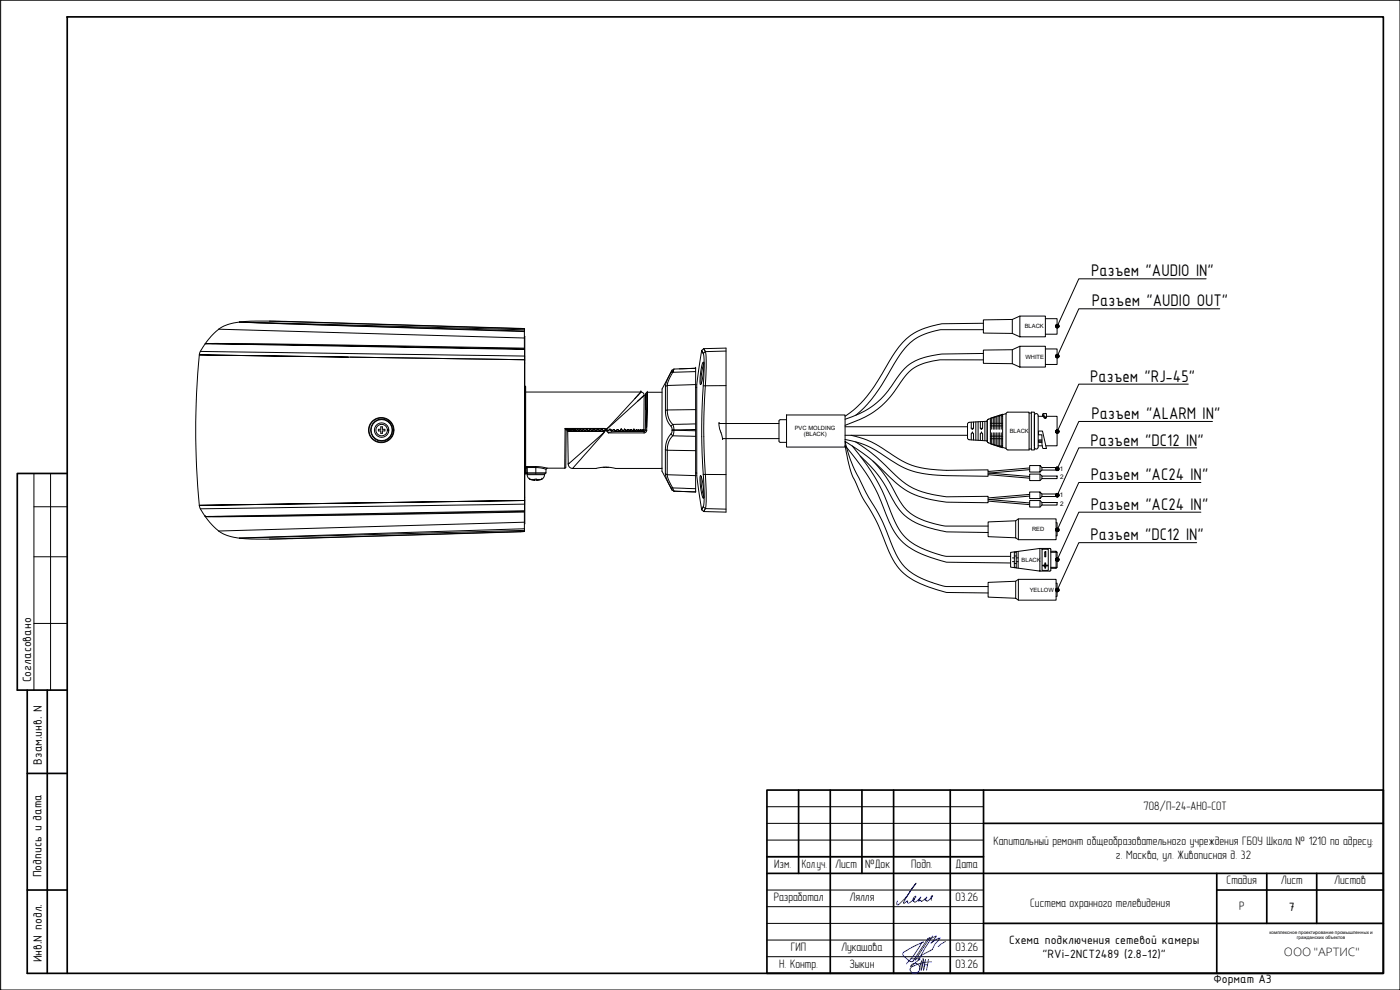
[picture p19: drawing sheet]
<svg xmlns="http://www.w3.org/2000/svg" width="420mm" height="297mm" viewBox="0 0 420 297" stroke-linecap="round" stroke-linejoin="round" font-family="sans-serif">
<defs><g id="words">
<g font-size="5.4">
<text x="327.4" y="83">Разъем &quot;AUDIO IN&quot;</text>
<text x="327.7" y="91.9">Разъем &quot;AUDIO OUT&quot;</text>
<text x="327.2" y="114.6">Разъем &quot;RJ-45&quot;</text>
<text x="327.6" y="125.8">Разъем &quot;ALARM IN&quot;</text>
<text x="327.3" y="133.7">Разъем &quot;DC12 IN&quot;</text>
<text x="327.4" y="144.1">Разъем &quot;AC24 IN&quot;</text>
<text x="327.4" y="153">Разъем &quot;AC24 IN&quot;</text>
<text x="327.3" y="162.1">Разъем &quot;DC12 IN&quot;</text>
</g>
<g font-size="3.9">
<text x="9.4" y="204.7" transform="rotate(-90 9.4 204.7)">Согласовано</text>
<text x="12.5" y="229.4" transform="rotate(-90 12.5 229.4)">Взам.инв. N</text>
<text x="12.5" y="263.2" transform="rotate(-90 12.5 263.2)">Подпись и дата</text>
<text x="386.8" y="273.3">7</text>
<text x="302.9" y="283.1">Схема подключения сетевой камеры</text>
<text x="312.9" y="287.5">&quot;RVi-2NCT2489 (2.8-12)&quot;</text>
<text x="12.6" y="288.7" transform="rotate(-90 12.6 288.7)">Инв.N подл.</text>
<text x="364.2" y="295">Формат А3</text>
</g>
<text font-size="3.8" x="385.3" y="286.9">ООО &quot;АРТИС&quot;</text>
<g font-size="3.7">
<text x="343.2" y="243.1">708/П-24-АНО-СОТ</text>
<text x="298.2" y="253.5">Капитальный ремонт общеобразовательного учреждения ГБОУ Школа № 1210 по адресу:</text>
<text x="334.9" y="257.7">г. Москва, ул. Живописная д. 32</text>
<text x="232.4" y="260.4">Изм.</text>
<text x="240.6" y="260.4">Кол.уч.</text>
<text x="250.6" y="260.4">Лист</text>
<text x="259.7" y="260.4">№Док</text>
<text x="273.5" y="260.4">Подп.</text>
<text x="286.8" y="260.4">Дата</text>
<text x="368.1" y="265.4">Стадия</text>
<text x="384.4" y="265.4">Лист</text>
<text x="400.4" y="265.4">Листов</text>
<text x="232.2" y="270.4">Разработал</text>
<text x="254.9" y="270.4">Лялля</text>
<text x="286.7" y="270.4">03.26</text>
<text x="309.2" y="272.2">Система охранного телевидения</text>
<text x="371.9" y="272.9">Р</text>
<text x="237.3" y="285.4">ГИП</text>
<text x="252.4" y="285.4">Лукашова</text>
<text x="286.7" y="285.4">03.26</text>
<text x="233.8" y="290.5">Н. Контр.</text>
<text x="254.9" y="290.4">Зыкин</text>
<text x="286.7" y="290.4">03.26</text>
</g>
<g font-size="1.9">
<text x="318.1" y="141.3">1</text>
<text x="318.2" y="143.8">2</text>
<text x="318.1" y="149.2">1</text>
<text x="318.2" y="151.8">2</text>
</g>
<g font-size="1.7">
<text x="307.5" y="98.6">BLACK</text>
<text x="307.7" y="107.6">WHITE</text>
<text x="238.5" y="128.9">PVC MOLDING</text>
<text x="241.2" y="131">(BLACK)</text>
<text x="303" y="129.9">BLACK</text>
<text x="309.7" y="159.4">RED</text>
<text x="306.6" y="168.5">BLACK</text>
<text x="309" y="177.6">YELLOW</text>
</g>
<g font-size="1.4">
<text x="381" y="280.2">комплексное проектирование промышленных и</text>
<text x="389.2" y="281.9">гражданских объектов</text>
</g>
</g></defs>
<!-- layer: 0 -->
<g fill="none" stroke="#000" stroke-width=".3">
<path d="M65.6 98.8l-2.3 2.2-1.7 2.1M65.6 98.8l91.8 2.6M71.9 96.6l-3.6 .8-2.7 1.4M71.9 96.6l85.5 2.9M71.9 96.6l85.5 2.4M71.9 96.6l85.5 2.7M80.9 96.4l76.5 2.2M81 96.4h-5.4l-3.7 .2M157.4 99.5v1.9M157.4 98.6h.1M157.4 99.3v.2M157.4 99v.3"/>
<path d="M157.4 98.7v.3M362 83.7h-38.2l-6.3 13.7M366.1 92.7h-42.3l-6.3 13.7M60.1 105.4l-.2 .7a229.1 229.1 0 0 0-.1 45.5M60.1 105.4l97.3 1.4M61.6 103.1l-1.5 2.3M61.6 103.1l20.9 .1 74.9 1.3M104.5 107.2l-44.7-.7 97.6 1.4M105 107.2l52.4 .7M157.4 101.4v3.1M157.4 104.5v.2M157.4 100.9v56.3"/>
<path d="M157.4 104.7v.1M157.4 104.7l-95.8-1.6 95.8 1.7M157.4 104.8v2M157.4 108.9h.1M157.4 108.1h.1M157.4 107.9v43.3M157.4 106.8v.1M157.4 106.9v1M157.5 115.9h.1M157.6 115.9v26.3M157.8 117.6h34.5M190.5 119.6l-7.4 8.1-1 .9-.5 .1"/>
<path d="M191 119.1l-.5 .5M192.3 117.7l-1.2 1.3M192.3 117.6h.1M192.3 117.6a.94 .94 0 0 1 1 1M192.3 117.6l-1.8 2M193.1 118.9l-1.8 1.5M193.3 118.6l-.2 .2M193.3 118.6l-2 1.8M193.3 118.6l-.1 10.2M194.3 117.7l-.4 .4M194.3 117.7h.1M194.3 117.7h4.4"/>
<path d="M199.7 116v7.2M200.3 115.7l-.6 .3M200.3 115.7v7.3M201.4 111.7h.5M201.7 111l-3 5.7v12.4v12.3l3 5.7M201.7 111l-1.6 3.2-.4 1.8M201.9 111.7l-1.2 2.4-.4 1.6M202.3 110.7l-.4 1 .2-.4M202.3 110.7l-.6 .3M208.8 110.5h.1M208.8 110.5v37.1M208.8 111.5l-6.9 .2"/>
<path d="M208.8 110.5l-4.9 .2M208.8 115.4l-8.5 .3M208.8 116.2h.3M208.8 110.5l-6.5 .2M210.5 115h.1M210.6 105.1l-1.5 10.3v27.3l1.5 10.3M210.6 105.1l.5 .9zM211 108.7l.2 .4v2l-.5 3.1-.5 1.2-.1-2.3zM211.2 104.6l.5 .9M211.2 104.6l6.7-.2v49.3l-6.7-.2M211.2 109.2l-.7 2.8v3M211.2 104.6l-.6 .5"/>
<path d="M211.7 105.5l-.6 .5 .2 2.5-.1 5.6a191.5 191.5 0 0 0-.1 28.2M211.7 115.7a186.4 186.4 0 0 0 0 26.7M211.7 105.5l.2 2.6-.2 7.6M211.7 115.7l-.6 .1M217.9 115.7h-6.2M217.9 105.3l-6.2 .2M356.6 115.3h-32.8l-6.3 13.7M114.3 128.1h.5v.7h.7v.5h-.7v.7h-.5v-.7h-.7v-.5h.7zM158.2 140l-.4 .2M158.2 140l-.3 .3h.3M158.2 140h2.6M158.2 140v.3"/>
<path d="M160.8 140v2.2M160.8 140l3.4 .5M169.9 129l-.1 11.3-.3 .2M170.2 128.7l-.3 .3M170.2 128.7l-.6-.1 .3 .4M170.4 128.9h.2M170.4 129.5l.1 9.8a1.3 1.3 0 0 0 1.4 1.3M170.4 128.9v.6M170.4 128.9v.4v-.4M170.4 128.9h.1M170.4 129.5h11M170.5 128.9h.1"/>
<path d="M170.5 128.9v.4l.1-.4M170.5 139.3h.1M170.6 128.9h.1M170.6 128.9h.7M170.6 128.9l.2 .4 .1-.4M170.6 128.9h.3M170.9 128.9h.1M171 128.9h.3h-.3M171.4 128.9l-.3 .4-.1-.4M171.4 128.9h.1M171.4 128.9h.8M171.4 128.9l.2 .4 .3-.4"/>
<path d="M171.9 128.9h.1M171.9 128.9h.3h-.3M171.9 128.9l.3 .4M172.2 128.7v.6M172.2 129.3h.1M172.3 129.3h.1M172.5 128.9l-.2 .4M172.6 128.9l.3 .4M172.6 128.9h-.1M172.6 128.9h.1M172.9 129.3h.1M173 129.3h-.1"/>
<path d="M173.2 128.9l-.2 .4zM173.3 128.9h-.1M173.3 128.9h.1M173.4 128.9h-.2M173.4 128.9l.3 .4M173.7 129.3h.1M173.8 129.3h-.1M174.1 128.9l-.3 .4M174.1 128.9h.1M174.2 128.9h-.1M174.2 128.9h.1M174.2 128.9l.4 .4"/>
<path d="M174.6 129.3h.1M174.7 129.3h-.1M174.7 129.2v.1M174.8 129.2l-.1 .1M175 128.9l-.3 .3M175 128.9l-.2 .3M175.1 128.9h-.1M175.1 128.9h.1M175.1 128.9l.4 .4zM175.6 129.3h.1M175.7 129.3h-.1M175.7 129.2l-.1 .1"/>
<path d="M175.7 129.2v.1M176 128.9l-.3 .3M176 128.9h.1M176.1 128.9l.5 .4M176.1 128.9h-.1M176.2 128.9h.1M176.2 128.9l.5 .4M176.6 129.3h.1M176.7 129.3h-.1M176.7 129.3h.1M177.1 128.9l-.4 .4M177.1 128.9h.1"/>
<path d="M177.2 128.9h-.1M177.2 128.9h.1M177.2 128.9l.4 .4M177.2 128.9l.5 .4M177.7 129.3h.1M177.8 129.3h.1M177.8 129.2l-.1 .1M177.8 129.2v.1M178.2 128.9l-.4 .3M178.2 128.9h.1M178.3 128.9l-.5 .3M178.3 128.9h.1"/>
<path d="M178.4 128.9h.1M178.4 128.9l.4 .4M178.8 129.3h.1M178.9 129.3h.1M179.4 128.9l-.5 .4M179.4 128.9h.1M179.5 128.9h.1M179.5 128.9l.5 .4M180 129.3h.1M180.1 129.3h-.1M180.1 129.3h.1M180.6 128.9h.1"/>
<path d="M180.6 128.9l-.5 .4M180.6 128.8l.1 .1M180.7 128.9l.5 .4M180.7 128.9h.1M181.2 129.3h.1M181.3 129.3h.1M181.3 129.3h-.1M181.3 129.2l.5-.4 .5 .5M181.4 128.6l.2 .1M181.4 128.6l-11.2 .1M181.4 128.6h-11.8l-.1 11.9M181.4 129.5l-10.9 9.8"/>
<path d="M181.5 129.4l-9.6 11.2M181.5 129.4l-.1 .1M181.7 129l-.5 .3M181.7 129l.9 .9M181.8 128.9h.1M181.9 128.9l-.2 .1M181.9 128.9v.1M181.9 129l.5 .3M181.9 129l-.4 .4M182.3 129.3h.1M182.4 129.3h.1M182.6 129.9h10.7"/>
<path d="M182.9 128.9l-.5 .4M182.9 128.9h.1M183 128.9h.1M183 128.9h-.1M183 128.8h.1M183 128.9l.5 .4M183.1 128.9l.4 .4M183.1 128.9h.1M183.5 129.3h.1M184.1 128.9h.1M184.1 128.9l-.6 .4M184.1 128.9l-.5 .4"/>
<path d="M184.2 128.9h.1M184.2 128.9h-.1M184.2 128.8l-.1 .1M184.2 128.9l.4 .3M184.3 128.9l.4 .3M184.6 129.2l.1 .1M184.7 129.2v.1M184.7 129.3h.1M185.2 128.9l-.4 .4M185.3 128.9h.1M185.3 128.9l-.6 .4M185.3 128.9h-.1"/>
<path d="M185.3 128.8l.1 .1M185.4 128.9l.4 .3M185.4 128.9h.1M185.8 129.2v.1M185.8 129.2l.1 .1M185.8 129.3h.1M185.9 129.3h.1M186.4 128.9l-.5 .4M186.4 128.9h.1M186.5 128.9h.1M186.5 128.9h-.1M186.5 128.8v.1"/>
<path d="M186.5 128.9l.4 .4M186.9 129.3h.1M187 129.3h.1M187.4 128.9l-.4 .4M187.5 128.9h.1M187.5 128.9l-.5 .4M187.6 128.9l.3 .3M187.6 128.9h-.2M187.6 128.9h.1M187.9 129.2l.1 .1M188 129.3h.1M188.4 128.9h.1"/>
<path d="M188.5 128.9l-.5 .4M188.5 128.9h.1M188.6 128.9h.1M188.6 128.9l.3 .4M188.6 128.9l.4 .4M188.9 129.3h.1M189 129.3h.1M189.4 128.9l-.4 .4M189.4 128.9h.1M189.5 128.9l.3 .3M189.8 129.2h.1M189.8 129.3h.1"/>
<path d="M189.9 129.3h.1M190.2 128.9h.1M190.2 128.9l-.4 .4M190.3 128.9h.1M190.3 128.9l-.4 .4M190.3 128.9l.3 .3M190.4 128.9l.2 .3M190.6 129.2h.1M190.6 129.3h.1M190.7 129.3h.1M191 128.9l-.3 .4M191 128.9h.1"/>
<path d="M191.1 128.9h.1M191.1 128.9l.3 .4M191.3 120.4l-8.7 8-.5 .3h-.5M191.4 129.3h.1M191.4 129.3v.2M191.4 129.3l.3-.5 .2 .5M191.9 129.3h.1M192 129.3h.1M192 129.3l.2-.5 .2 .5M192.4 129.3h.1M192.8 129.3l-.1-.5-.2 .5M192.8 129.3h.1"/>
<path d="M192.8 129.3h.3h-.3M192.8 129.3l.2-.5 .1 .5M192.9 129.3h.3M193.1 129.3h.1M193.2 129.3h.1M193.2 129.3h-1.8M193.2 128.9v.1M193.2 129v.3v-.5l-.1 .5M193.2 128.8v.1M193.3 129.5h-8.5l-2.2 .4M193.3 129.5v.4M193.7 129.1l-.4 .4"/>
<path d="M193.7 129.1h.4M193.8 122.8l.1-4.7-.2 11M194.1 128.1l.2-10.4-.2 11.4M194.1 129.1h.1M194.1 129.1l-.3 .6-.5 .2M199.7 134.9l.6 .2M199.7 134.9v7.2M199.7 123.2l.5 2.8 1.3 2.1 .2 .9M200.3 123l.4 2.4 1.2 1.9 6.9-.1M200.3 123l-.6 .2M200.3 135.1l8.5 .1M200.3 135.1l-.1 7.3"/>
<path d="M201.4 130.2l-1.2 1.9-.5 2.8M201.4 127.9l.5-.5 .3 1.6M201.4 130.2l.5 .6M201.7 129.1l-.3 1.1M201.7 129h.5M201.7 129.1h.5M201.7 129v.1M201.9 130.8l-1.2 1.6-.4 2.7M201.9 130.8l6.9 .1M202.2 129.1l6.6 .2M202.2 129.1l-.3 1.7M202.2 129v.1"/>
<path d="M208.8 128.9l-6.6 .1M208.8 122.9l-8.5 .1M359.1 134.4h-35.3l-6.3 13.7M363.9 126.5h-40.1l-6.3 13.7M10.2 152h10M10.2 142.1v65M15.2 142.1v65M59.8 151.6l97.6-1.4zM59.8 151.6l.3 1 1.5 2.4M61.6 155h.1M61.6 155l2.1 2.6 1.9 1.7M65.6 159.3l2.7 1.4 3.6 .8"/>
<path d="M157.4 158.7v.4M157.4 158.7l-85.5 2.8M157.4 153.6l-74.9 1.3-20.9 .1M157.4 156.7l-91.8 2.6M157.4 159.5l-76.4 2.2M157.4 159.4h.1M157.4 153.4v5.3M157.4 153.4l-95.8 1.6M157.4 153.3v.1M157.4 159.1l-85.5 2.4M157.4 153.3l-95.8 1.7M157.4 159.1v.3"/>
<path d="M157.4 151.2v2.1M157.4 151.3l-97.3 1.4M157.5 149.2h-.1M157.5 142.2h.1M157.5 150h-.1M157.8 140.2l.1 .4M157.8 140.2l.1 1.7M157.9 141.9l.4 .3h5.2l.3-.3M157.9 141.9h.4M158.2 142.4l.3 .9 .5 .5M158.2 142.4h5.2M158.2 140.3h3.2l2.5 .5"/>
<path d="M158.2 140.3l.1 1.6M158.3 141.9h5.5M158.3 141.9l-.1 .5M159 143.8h.1M159 143.8l.2 .1M159.2 143.9l1.3 .3v-.4h.6v.4l1.3-.3M159.2 143.9h1.3M161.1 143.9h1.3M162.6 143.8h.1M162.6 143.8l-.2 .1M163.4 142.4l-.3 .9-.5 .5M163.4 142.2v.2"/>
<path d="M163.9 140.8l-.1 1.1M164.2 140.5l-.3 .3M164.2 140.5h5.3M171.9 140.5v.1M171.9 140.6h7l2.4-.4 3.4 .4h14M181.5 140.2h-.5M182.1 140.2h.5M199.7 142.1l.4 1.7 1.6 3.3M199.7 142.1l.5 .3M200.2 142.4l.5 1.8 1.2 2.2 6.9 .2M200.2 142.4l8.6 .3M201.4 146.4h.5l.3 1"/>
<path d="M201.7 147.1l.5 .3M202.2 147.4l6.6 .2M202.3 147.4l6.5 .2M208.8 147.6h.1M208.8 141.9h.3M210.5 143.1h.1M210.5 143.1l-.3-.4-.1 2.3 .5 3.4 .3 .9h.2M210.5 143.1l.6 3.2 .1 2.6-.1 .5M210.5 143.1v2.3l.7 3.5M210.6 152.9l.6 .6M211.1 152.1l-.5 .8M211.1 142.3l.2 5.7-.2 4.1"/>
<path d="M211.1 142.3l.6 .1M211.1 152.1l.6 .5M211.6 152.8l-.4 .7M211.7 142.4l.2 5.3-.2 4.9M211.7 142.4h6.2M211.7 152.6l6.2 .2M211.7 152.6l-.5 .9M360.4 144.8h-36.6l-6.3 13.7M360.4 153.7h-36.6l-6.3 13.7M10.2 167.1h10M71.9 161.5l3.7 .2h5.4M359.1 162.8h-35.3l-6.3 13.8"/>
<path d="M10.2 187.1h10M415.2 237.1v54.9h-185"/>
<circle cx="114.4" cy="129" r="3.8"/>
<circle cx="114.4" cy="129" r="3.6"/>
<circle cx="114.5" cy="129" r="2.17"/>
<circle cx="114.5" cy="129" r="3.3"/>
<circle cx="114.5" cy="129" r="3.2"/>
<circle cx="114.5" cy="129" r="1.73"/>
</g>
<path d="M20.2 5.1h395v286.9h-395zM20.2 142.1h-15v65h15M8.2 207.1v84.9h12M14.2 207.1v84.9M8.2 232.1h12M8.2 267h12" fill="none" stroke="#000" stroke-width=".51"/>
<g fill="none" stroke="#000" stroke-width=".51">
<path d="M230.2 237.1h185v54.9h-185zM239.7 237.1v25M249.2 237.1v54.9M258.7 237.1v25M268.2 237.1v54.9M285.2 237.1v54.9M295.2 237.1v54.9M230.2 257.1h65M295.2 247h120M230.2 262.1h185M295.2 277.1h120M365.2 262.1v29.9"/>
<path d="M365.2 267h50M380.2 262.1v15M395.2 262.1v15"/>
</g>
<path d="M230.2 257.1h65M230.2 252.1h65M230.2 247h65M230.2 242h65M230.2 277.1h185M230.2 272h65M230.2 267h65M230.2 287h65M230.2 282.1h65" fill="none" stroke="#000" stroke-width=".3"/>
<path d="M279.6 270.1l-.1-.3a.62 .62 0 0 1-.1-.6 .62 .62 0 0 1 .5-.4l-.6 .8a1.13 1.13 0 0 1-1.2 .7l-.1-.2h-.4l.6-.9-1.3 1.1-.5 .1a.25 .25 0 0 0-.2-.3 .25 .25 0 0 0-.3 .2h-.2l.7-1.1-.6 .6a1.28 1.28 0 0 1-1.4 .8l-.3-.3 .3-.6-.4 .1 .8-.9a3.6 3.6 0 0 1-2.1 2.1 .4 .4 0 0 1-.4-.3 .4 .4 0 0 1 .1-.4l-1.2 .7 .1-.4 1.6-2.9 1.9-2.7a23.3 23.3 0 0 1-5.2 6.4h-.4l.2-1" fill="none" stroke="#00f" stroke-width=".3"/>
<g fill="none" stroke="#00f" stroke-width=".3">
<path d="M273.2 287.7h2.9l-2.8 2.3M273.3 290a1.43 1.43 0 0 1 2.1-.7 1.43 1.43 0 0 1 .2 2.2M273.9 289.9a1.15 1.15 0 0 0-.5 1.6 1.15 1.15 0 0 0 1.6 .5l.6-.5M276.6 288.4l-.6 2.4M277.5 289.5h.9M277.8 287.9l-.6 3.2 .2-1.7-.4-1.8-.1 1.8-.5 1.7 .3-2.7M278.4 281.6l.7-.3-4.5 6.8M278.4 281.6l-4.4 6.9h-.5a4.4 4.4 0 0 1-2.5-1.9v-.6l.4-.4 2.2-1.3 3.5-1.7-.6 .4-2.1 3.4-2.3 2.8M278.4 282l2.6-1.2-1.6 2.2 1.2-.9 1.5-.7-1.8 2.4a1.99 1.99 0 0 1-1.6 1.7l-1.7 .9-1.5 1.2M278.7 287.9l-.6 3.2M279.6 288.6l-3 .3-2.7 1.1M279.9 280.8l-2.2 3.6-2 3.7"/>
<path d="M283.8 282.5l-2.2 1.5"/>
</g>
<!-- layer: PDF _0 -->
<g fill="none" stroke="#000" stroke-width=".3">
<path d="M295.1 98.9l-13.1 .1-2.8 .7-2.7 1-3.1 2a26 26 0 0 0-5.6 7.3 46.3 46.3 0 0 1-11 14.6M295.1 97l-13.1 .3a17.9 17.9 0 0 0-12.3 6.9l-3 4.5a47.1 47.1 0 0 1-11 14.7l-2.1 1.5M303.8 95.8l-8.7 .2v3.9l8.7 .1M306.1 94.8h7.6v6.3h-7.6zM306.1 94.8l-2.3 1v4.2l2.3 1.1M313.7 95.6h3.5v4.7h-3.5M295.1 108h-13.2a14.7 14.7 0 0 0-9.3 3.8l-2.1 2.6a28.4 28.4 0 0 1-15.7 12.8l-1.2 .4M295.1 106.1l-12.4 .1a18.2 18.2 0 0 0-10.7 3.9 34.1 34.1 0 0 0-5.4 7 24.5 24.5 0 0 1-13 8.7M303.8 104.9l-8.7 .1v4l8.7 .1M306.1 103.9h7.6v6.2h-7.6zM306.1 103.9l-2.3 1v4.2l2.3 1M313.7 104.7h3.5v4.7h-3.5"/>
<path d="M215.8 127.1h18M215.8 126.8a5.4 5.4 0 0 0 .6 3M216.4 129.8l.5 2M216.9 131.6h16.9M216.9 131.8v.1M236.1 125.9h-1.9l-.4 .4v6.2l.4 .2h1.9M236.1 124.5h17.5v9.6h-17.5zM253.6 130.6h36.8M253.6 128h36.8M255.4 130.6a29.1 29.1 0 0 1 12.5 5.9 24.5 24.5 0 0 0 15.2 4.6l13.4-.1v1.9l-12.4-.2a27.9 27.9 0 0 1-15.6-3.9l-.8-.5a31 31 0 0 0-11.6-5.9l-2.5-.5M255.8 133.8a61.1 61.1 0 0 1 12.3 21.6l.7 1.6a15.8 15.8 0 0 0 10.2 8.5l5.1 1.4h19.2M256.8 132.6l2.6 1.7a87.1 87.1 0 0 1 10.9 9.7 24 24 0 0 0 13.8 5.1l12.4-.2v1.9l-12.4-.1a27.4 27.4 0 0 1-12.6-3.8 78.1 78.1 0 0 1-9.3-8.4l-3.5-2.7-5.1-3.4 .7 2.8 1.6 4.5 4.7 9.5a62.4 62.4 0 0 1 7.5 15.2l.8 2a15.9 15.9 0 0 0 10.1 8.1l5.1 1.5h12.4"/>
<path d="M258.2 136.9l.4 .3a39.7 39.7 0 0 1 9.7 13.3 15.7 15.7 0 0 0 11.1 8l4.7 1.1 12.4 .2M262 138.4a42.2 42.2 0 0 1 7.8 11.6l2.1 2.9a18.3 18.3 0 0 0 10.1 4.6l1.8 .3h12.7M290.9 131.9l-.5-.5v-4.1l.2-.5 5.7-.4v5.9l-5.4-.4M291.5 126.7v1.7l.3 .4M291.8 129.9l.4 .3v1.8M291.8 129.9h.1M291.8 128.8h.1M291.8 129.9l-.3 .3v1.8M292.2 126.6v1.8l-.4 .3M292.9 126.6v5.5M293.5 126.5v5.6M294.2 126.5v1.9l.3 .4"/>
<path d="M294.5 129.9l.4 .3v2M294.5 129.9l-.3 .3v2M294.6 129.9h.1M294.6 128.8h.1M294.9 126.5v1.9l-.4 .3M295.6 126.4v5.8M296.2 132.3l.4 .5M296.3 126.4v5.9M296.6 132.8l.8 .3M296.6 125.8l-.4 .5M297.2 125.8v-.3l.3-.1v3.4M297.2 125.9v.4"/>
<path d="M297.2 126.4v.5M297.2 127.5v.4M297.2 128v.5M297.2 128.6v.4M297.2 129.1v.4M297.2 129.7v.4M297.2 130.2v.4M297.2 130.7v.4M297.2 131.2v.5l.3-.1M297.2 131.8v.4M297.2 132.3v.4M297.2 130.9h.3"/>
<path d="M297.2 127.8h.3M297.4 125.5l-.8 .3M297.5 127h-.3v.4M297.5 129.9v3.4l-.3-.1v-.4M297.6 131.6h.4M297.6 130.9h.4M297.6 127.8h.4M297.6 127h.4M297.6 133.3l.4 .1M297.7 133.2l1.4 .5M298 125.2l-.4 .2M298.1 129.9v3.6l.4 .1"/>
<path d="M298.1 131.6h.4M298.1 130.9h.4M298.1 127.8h.4M298.1 127h.4M298.4 125.1v3.7M298.4 129.9v3.6M298.5 125.1l-.4 .1v3.6M298.6 133.6l.4 .2M298.6 131.6h.4M298.6 130.9h.4M298.6 127.8h.4M298.6 127h.4"/>
<path d="M298.9 124.9v3.9M298.9 129.9v3.8M299 124.9l-.4 .1M299.1 125l-1.4 .4M299.1 133.8l.4 .1M299.1 131.6h.4M299.1 130.9h.4M299.1 127.8h.4M299.1 127h.4M299.2 129.9v3.9h1.7M299.2 124.8v4M299.4 133.8l1.4 .4"/>
<path d="M299.5 124.7l-.4 .2M299.6 124.7l.4-.1 .1 4.2M299.6 131.6h.4M299.6 130.9h.4M299.6 127.8h.4M299.6 127h.4M299.8 124.7v4.1M299.8 129.9v4.1M299.8 124.8h.3M300.1 129.9l-.1 4.2-.4-.2M300.1 134.1l.4 .1M300.1 131.6h.4"/>
<path d="M300.1 130.9h.4M300.1 127.8h.4M300.1 127h.4M300.5 124.4l-.4 .2M300.6 129.9l.1 4.4 .2 .1v-.5M300.6 124.8h.3v.5M300.7 127h.2v.4M300.7 130.9h.2M300.7 127.8h.2M300.8 124.5l-1.4 .4M300.9 124.7v-.4l-.2 .1-.1 4.4M300.9 125.4v.4"/>
<path d="M300.9 125.9v.4M300.9 126.4v.5M300.9 127.5v.4M300.9 128v.5M300.9 128.6v.4M300.9 129.1v.4M300.9 129.7v.4M300.9 130.2v.4M300.9 130.7v.5M300.9 131.3v.4l-.2-.1M300.9 131.8v.4M300.9 132.3v.4"/>
<path d="M300.9 132.8v.5M300.9 133.4v.4M301.1 134.3l.8 .2M301.9 124.1l-.8 .3M302 123.9l.5-.2h6.3v11.3h-6.3l-.5-.3zM308.8 134.7h.7M308.8 123.9h.7M309.5 123.7h.9v11.3h-.9zM310.4 124.8v9.1M310.4 134.2a.56 .56 0 0 0 .6 .5 .56 .56 0 0 0 .6-.5M310.4 124.6a.56 .56 0 0 1 .6-.5 .56 .56 0 0 1 .6 .5M311.6 124.9h1.6"/>
<path d="M311.6 133.8h1.2M311.6 124.7v9.5M311.7 129.3h1.2l1.1 5.3-1.1-.2-.2-1.4v-2.5h-1zM311.7 132.6h1M311.7 132.3h1M312.7 132h-1v.7h1M312.9 124.9l.2-.8h.9v1.3l-.2 .1M312.9 124.6h.2l.2 .7M313.1 124.1l.3 .9 .3 .1M313.4 125l-.1 .4 .3 .1M313.7 125.1l-.1 .4zM313.8 125.1l.2-.2h3.2v8.9h-3.3"/>
<path d="M296.5 142.4l12.5 1.1M296.5 150.4l12.5 1M296.9 142l12.1 1M296.9 149.9l12.1 1M312.1 142.2v2M312.1 150.2v1.9M312.7 140.3h4.5v.7h-4.5M312.7 142.8h4.5v.8h-4.5zM312.7 150.8h4.5v.7h-4.5zM312.7 142.8l-.6-.6h-3.1v2h3.1l.6-.6M312.7 150.8l-.6-.6h-3.1v1.9h3.1l.6-.6M312.7 149h4.5"/>
<path d="M312.7 148.2h4.5M316.9 156.8h.3v4h-.3M317.2 149v-.8v.8M317.2 140.3v.7M296.5 174.7l8.3-.3 .8-.6h11.3v6.3h-11.3l-.8-.6-8.3-.3zM303.3 168.9l-19.2-.2-4.7-1.4-3.3-1.3a16.8 16.8 0 0 1-9.7-10.4 60.8 60.8 0 0 0-12.8-21.9l.9 4.5 1 3.8 3.6 7.8a61.1 61.1 0 0 1 7.6 15.5l.2 .4a17.4 17.4 0 0 0 11.8 10.4l5.4 1.7 12.4 .1M303.8 168.5h.6M303.8 167.4h.6M304.4 165.6v4.7M304.4 169.1h.6M304.4 170.2h.6M304.4 166.8h.6"/>
<path d="M304.4 165.7h.6M304.8 174.4v5.1M305 165.5v4.9M305 168.5h.6M305 167.4h.6M305.6 165.4v5.1M305.6 173.8v6.3M312.1 171.4l-8.8-1.2v-4.5l8.8-1.1v6.8h3M312.1 164.6h3M312.7 164.8h1.9v6.3h-1.9zM312.9 169.6h.7v-.7h.2v.7h.7v.2h-.7v.7h-.2v-.7h-.7zM313.5 165.6h.4v1.5h-.4z"/>
<path d="M315.1 164.5l.3 .3v6.3l-.3 .3M315.4 165.7h1.8v4.5h-1.8M315.4 165.4h1.5v5.1h-1.5M316.9 175h.3v3.9h-.3M316.9 165.4l.3 .3M317.2 170.2l-.3 .3"/>
</g>
<!-- layer: PDF _1 -->
<path d="M312.1 139.7l.6 .6v.7l-.6 .6h-3.1v-1.9h3.1v1.9M296.5 156.6l8.3-.3 .8-.6h11.3v6.2h-11.3l-.8-.5-8.3-.4zM304.8 156.3v5.1M305.6 155.7v6.2M309 140.4l-12.5 1.1M309 148.3l-12.5 1.1M309 140.9l-12.5 1.1M309 148.9l-12.5 1M312.1 147.6l.6 .6v.8l-.6 .6h-3.1v-2h3.1v2" fill="none" stroke="#000" stroke-width=".3"/>
<!-- layer: 0 -->
<g fill="#000" stroke="#000" stroke-width=".3">
<path d="M316.9 98.2l.4-.3-.2 .4zM316.9 107.2l.4-.3-.2 .4zM316.9 129.8l.4-.3-.2 .4zM316.9 141l.4-.3-.2 .4zM316.9 148.9l.4-.3-.2 .4zM316.9 159.3l.4-.3-.2 .4zM316.9 168.2l.4-.3-.2 .4zM316.9 177.4l.4-.4-.2 .5z"/>
<path d="M316.8 97.6v.2l.5 .1zM316.8 97.8l.5 .1-.5 .1zM316.8 98l.1 .2 .4-.3z"/>
<path d="M317.3 97.9l-.2 .4 .2 .1zM317.3 97.9l.2 .4-.2 .1zM317.3 97.9l.2 .4 .1-.1z"/>
<path d="M317.1 97.4l.2 .5v-.5zM317 97.5l.1-.1 .2 .5zM317 97.5l-.2 .1 .5 .3z"/>
<path d="M317.3 97.9l.3 .3 .2-.1zM317.3 97.9h.5v.2zM317.3 97.9h.5v-.2z"/>
<path d="M317.3 97.9l.5-.2-.1-.2zM317.5 97.4l.2 .1-.4 .4zM317.3 97.4v.5l.2-.5z"/>
<path d="M316.8 106.6v.2l.5 .1zM316.8 106.8l.5 .1-.5 .1zM316.8 107l.1 .2 .4-.3z"/>
<path d="M317.3 106.9l-.2 .4h.2zM317.3 106.9l.2 .4h-.2zM317.3 106.9l.2 .4 .1-.1z"/>
<path d="M317.1 106.4l.2 .5v-.6zM317 106.5l.1-.1 .2 .5zM317 106.5l-.2 .1 .5 .3z"/>
<path d="M317.3 106.9l.3 .3 .2-.1zM317.3 106.9h.5v.2zM317.3 106.9h.5v-.2z"/>
<path d="M317.3 106.9l.5-.2-.1-.2zM317.5 106.4l.2 .1-.4 .4zM317.3 106.3v.6l.2-.5z"/>
<path d="M316.8 129.3v.1l.5 .1zM316.8 129.4l.5 .1-.5 .1zM316.8 129.6l.1 .2 .4-.3z"/>
<path d="M317.3 129.5l-.2 .4 .2 .1zM317.3 129.5l.2 .4-.2 .1zM317.3 129.5l.2 .4 .1-.1z"/>
<path d="M317.1 129l.2 .5v-.5zM317 129.1l.1-.1 .2 .5zM317 129.1l-.2 .2 .5 .2z"/>
<path d="M317.3 129.5l.3 .3 .2-.1zM317.3 129.5h.5v.2zM317.3 129.5h.5v-.2z"/>
<path d="M317.3 129.5l.5-.2-.1-.2zM317.5 129l.2 .1-.4 .4zM317.3 129v.5l.2-.5z"/>
<path d="M316.8 140.4v.2l.5 .1zM316.8 140.6l.5 .1-.5 .1zM316.8 140.8l.1 .2 .4-.3z"/>
<path d="M316.8 148.4v.2h.5zM316.8 148.6h.5l-.5 .2zM316.8 148.8l.1 .1 .4-.3z"/>
<path d="M316.8 158.8v.1l.5 .1zM316.8 158.9l.5 .1-.5 .1zM316.8 159.1l.1 .2 .4-.3z"/>
<path d="M317.3 140.7l-.2 .4 .2 .1zM317.3 140.7l.2 .4-.2 .1zM317.3 140.7l.2 .4 .1-.1z"/>
<path d="M317.3 148.6l-.2 .4 .2 .1zM317.3 148.6l.2 .4-.2 .1zM317.3 148.6l.2 .4 .1-.1z"/>
<path d="M317.3 159l-.2 .4 .2 .1zM317.3 159l.2 .4-.2 .1zM317.3 159l.2 .4 .1-.1z"/>
<path d="M317.1 140.2l.2 .5v-.5zM317 140.3l.1-.1 .2 .5zM317 140.3l-.2 .1 .5 .3z"/>
<path d="M317.1 148.1l.2 .5v-.5zM317 148.2l.1-.1 .2 .5zM317 148.2l-.2 .2 .5 .2z"/>
<path d="M317.1 158.5l.2 .5v-.5zM317 158.6l.1-.1 .2 .5zM317 158.6l-.2 .2 .5 .2z"/>
<path d="M317.3 140.7l.3 .3 .2-.1zM317.3 140.7h.5v.2zM317.3 140.7h.5v-.2z"/>
<path d="M317.3 148.6l.3 .3 .2-.1zM317.3 148.6h.5v.2zM317.3 148.6h.5v-.2z"/>
<path d="M317.3 159l.3 .3 .2-.1zM317.3 159h.5v.2zM317.3 159h.5v-.2z"/>
<path d="M317.3 140.7l.5-.2-.1-.2zM317.5 140.2l.2 .1-.4 .4zM317.3 140.2v.5l.2-.5z"/>
<path d="M317.3 148.6l.5-.2-.1-.2zM317.5 148.1l.2 .1-.4 .4zM317.3 148.1v.5l.2-.5z"/>
<path d="M317.3 159l.5-.2-.1-.2zM317.5 158.5l.2 .1-.4 .4zM317.3 158.5v.5l.2-.5z"/>
<path d="M316.8 167.7v.2h.5zM316.8 167.9h.5l-.5 .2zM316.8 168.1l.1 .1 .4-.3z"/>
<path d="M316.8 176.8v.2h.5zM316.8 177h.5l-.5 .2zM316.8 177.2l.1 .2 .4-.4z"/>
<path d="M317.3 167.9l-.2 .4 .2 .1zM317.3 167.9l.2 .5h-.2zM317.3 167.9l.2 .5 .1-.1z"/>
<path d="M317.3 177l-.2 .5h.2zM317.3 177l.2 .5h-.2zM317.3 177l.2 .5 .1-.1z"/>
<path d="M317.1 167.4l.2 .5v-.5zM317 167.5l.1-.1 .2 .5zM317 167.5l-.2 .2 .5 .2z"/>
<path d="M317.1 176.6l.2 .4v-.5zM317 176.7l.1-.1 .2 .4zM317 176.7l-.2 .1 .5 .2z"/>
<path d="M317.3 167.9l.3 .4 .2-.2zM317.3 167.9h.5v.2zM317.3 167.9h.5v-.2z"/>
<path d="M317.3 177l.3 .4 .2-.2zM317.3 177h.5v.2zM317.3 177h.5v-.1z"/>
<path d="M317.3 167.9l.5-.2-.1-.1zM317.5 167.4l.2 .2-.4 .3zM317.3 167.4v.5l.2-.5z"/>
<path d="M317.3 177l.5-.1-.1-.2zM317.5 176.6l.2 .1-.4 .3zM317.3 176.5v.5l.2-.4z"/>
</g>
<!-- layer: G-ANOTVPRT_T -->
<path d="M.2 .1h420v296.9h-420z" fill="none" stroke="#000" stroke-width=".3"/>
<use href="#words"/>
</svg>
